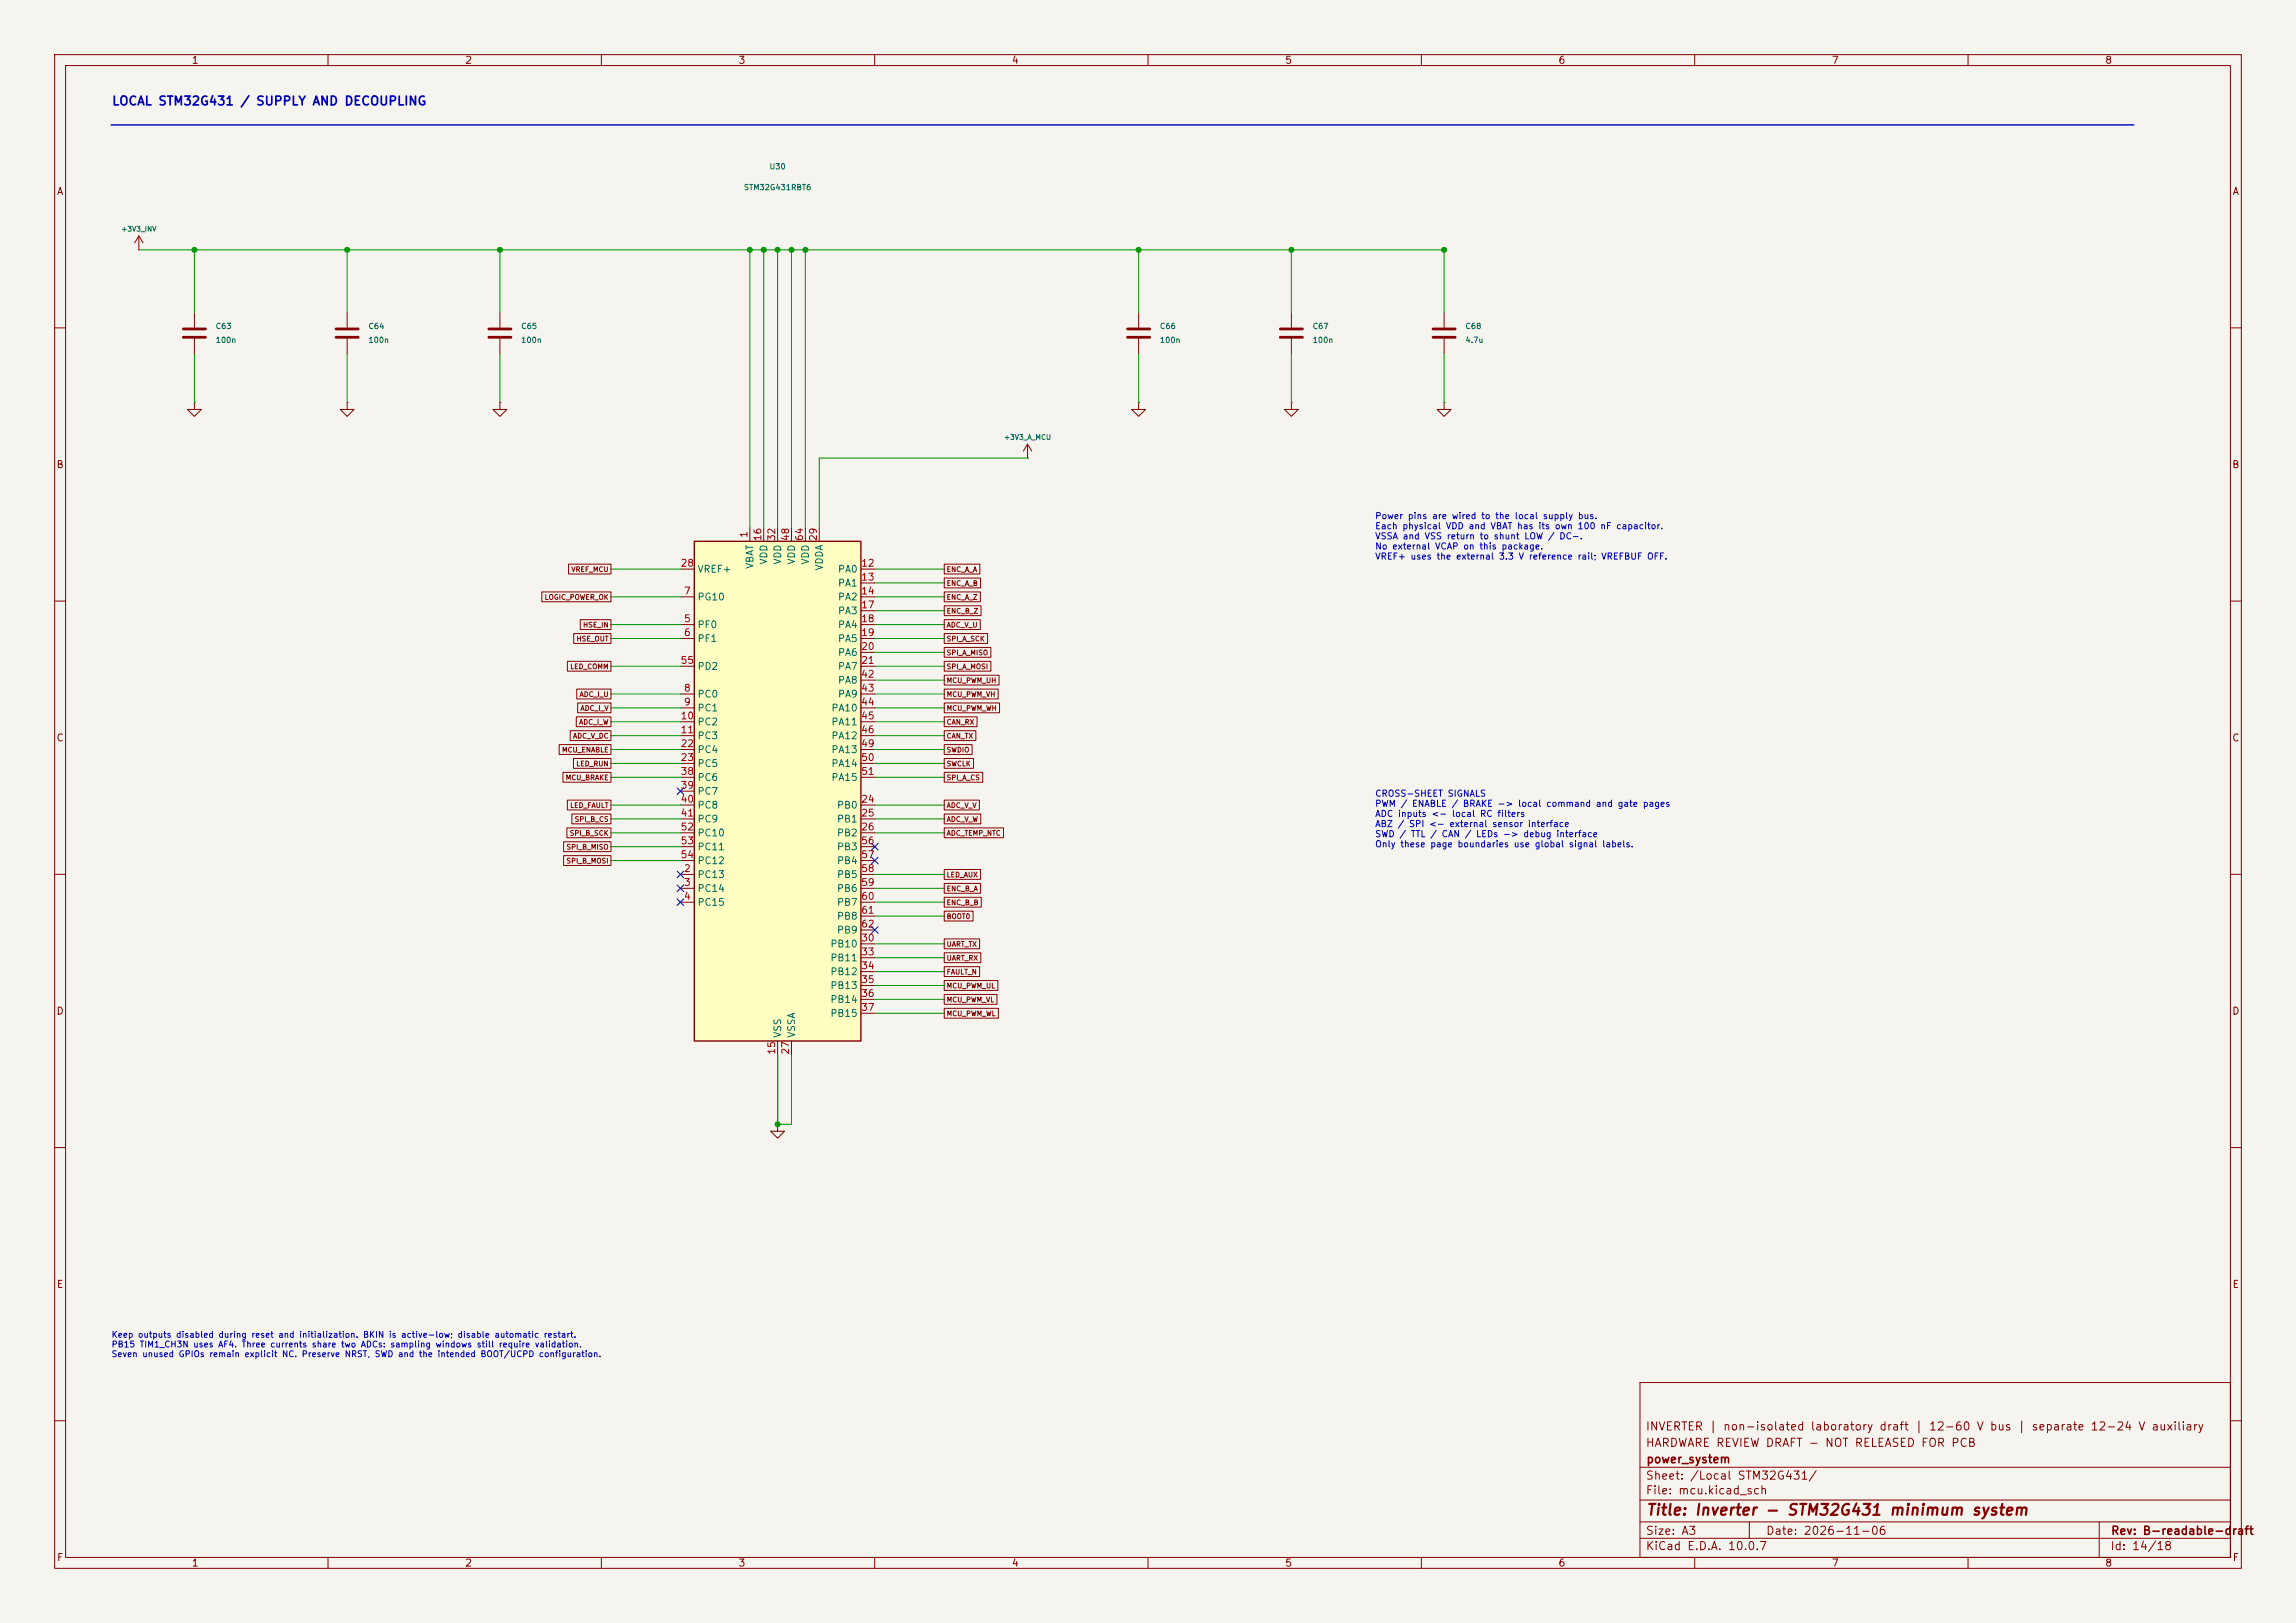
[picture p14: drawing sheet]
<svg xmlns="http://www.w3.org/2000/svg" width="420mm" height="297mm" viewBox="0 0 420 297" stroke-linecap="round" stroke-linejoin="round" font-family="sans-serif">
<defs><g id="words">
<text font-size="2" fill="#840000" x="301" y="277.8">Title: Inverter - STM32G431 minimum system</text>
<text font-size="1.6" fill="#0000c2" x="20.4" y="19.7">LOCAL STM32G431 / SUPPLY AND DECOUPLING</text>
<g font-size="1.5" fill="#840000">
<text x="300.9" y="262.1">INVERTER | non-isolated laboratory draft | 12-60 V bus | separate 12-24 V auxiliary</text>
<text x="300.9" y="265.1">HARDWARE REVIEW DRAFT - NOT RELEASED FOR PCB</text>
<text x="301" y="268.1">power_system</text>
<text x="300.9" y="273.8">File: mcu.kicad_sch</text>
<text x="300.9" y="271.1">Sheet: /Local STM32G431/</text>
<text x="300.9" y="281.2">Size: A3</text>
<text x="322.9" y="281.2">Date: 2026-11-06</text>
<text x="386" y="281.2">Rev: B-readable-draft</text>
<text x="300.9" y="284">KiCad E.D.A. 10.0.7</text>
<text x="385.9" y="284">Id: 14/18</text>
</g>
<g font-size="1.3" fill="#840000">
<text x="35" y="12">1</text>
<text x="85" y="12">2</text>
<text x="135" y="12">3</text>
<text x="185" y="12">4</text>
<text x="235" y="12">5</text>
<text x="285" y="12">6</text>
<text x="335" y="12">7</text>
<text x="385" y="12">8</text>
<text x="10.3" y="36">A</text>
<text x="408.3" y="36">A</text>
<text x="10.2" y="86">B</text>
<text x="408.2" y="86">B</text>
<text x="10.2" y="136">C</text>
<text x="408.2" y="136">C</text>
<text x="10.2" y="186">D</text>
<text x="408.2" y="186">D</text>
<text x="10.3" y="236">E</text>
<text x="408.3" y="236">E</text>
<text x="10.3" y="286">F</text>
<text x="35" y="287">1</text>
<text x="85" y="287">2</text>
<text x="135" y="287">3</text>
<text x="185" y="287">4</text>
<text x="235" y="287">5</text>
<text x="285" y="287">6</text>
<text x="335" y="287">7</text>
<text x="385" y="287">8</text>
<text x="408.3" y="286">F</text>
</g>
<g font-size="1.3" fill="#a90000">
<text x="137" y="98.5" transform="rotate(-90 137 98.5)">1</text>
<text x="139.6" y="99.1" transform="rotate(-90 139.6 99.1)">16</text>
<text x="142.1" y="99.1" transform="rotate(-90 142.1 99.1)">32</text>
<text x="144.6" y="99.1" transform="rotate(-90 144.6 99.1)">48</text>
<text x="147.2" y="99.1" transform="rotate(-90 147.2 99.1)">64</text>
<text x="149.7" y="99.1" transform="rotate(-90 149.7 99.1)">29</text>
<text x="124.4" y="104">28</text>
<text x="157.4" y="104">12</text>
<text x="157.4" y="106.5">13</text>
<text x="125" y="109.1">7</text>
<text x="157.4" y="109.1">14</text>
<text x="157.4" y="111.6">17</text>
<text x="125" y="114.2">5</text>
<text x="125" y="116.7">6</text>
<text x="157.4" y="114.2">18</text>
<text x="157.4" y="116.7">19</text>
<text x="157.4" y="119.2">20</text>
<text x="124.4" y="121.8">55</text>
<text x="157.4" y="121.8">21</text>
<text x="157.4" y="124.3">42</text>
<text x="124.4" y="131.9">10</text>
<text x="125" y="126.9">8</text>
<text x="125" y="129.4">9</text>
<text x="157.4" y="126.9">43</text>
<text x="157.4" y="129.4">44</text>
<text x="157.4" y="131.9">45</text>
<text x="124.4" y="134.5">11</text>
<text x="124.4" y="137">22</text>
<text x="157.4" y="134.5">46</text>
<text x="157.4" y="137">49</text>
<text x="124.4" y="139.6">23</text>
<text x="124.4" y="142.1">38</text>
<text x="157.4" y="139.6">50</text>
<text x="157.4" y="142.1">51</text>
<text x="124.4" y="144.6">39</text>
<text x="124.4" y="147.2">40</text>
<text x="124.4" y="149.7">41</text>
<text x="157.4" y="147.2">24</text>
<text x="157.4" y="149.7">25</text>
<text x="124.4" y="152.3">52</text>
<text x="124.4" y="154.8">53</text>
<text x="157.4" y="152.3">26</text>
<text x="157.4" y="154.8">56</text>
<text x="124.4" y="157.3">54</text>
<text x="125" y="159.9">2</text>
<text x="157.4" y="157.3">57</text>
<text x="157.4" y="159.9">58</text>
<text x="125" y="162.4">3</text>
<text x="125" y="165">4</text>
<text x="157.4" y="162.4">59</text>
<text x="157.4" y="165">60</text>
<text x="157.4" y="167.5">61</text>
<text x="157.4" y="172.6">30</text>
<text x="157.4" y="170">62</text>
<text x="157.4" y="175.1">33</text>
<text x="157.4" y="177.7">34</text>
<text x="157.4" y="180.2">35</text>
<text x="157.4" y="182.7">36</text>
<text x="157.4" y="185.3">37</text>
<text x="142.1" y="193.1" transform="rotate(-90 142.1 193.1)">15</text>
<text x="144.6" y="193.1" transform="rotate(-90 144.6 193.1)">27</text>
</g>
<g font-size="1.3" fill="#006464">
<text x="127.5" y="105.1">VREF+</text>
<text x="138.1" y="104.2" transform="rotate(-90 138.1 104.2)">VBAT</text>
<text x="140.7" y="103.4" transform="rotate(-90 140.7 103.4)">VDD</text>
<text x="143.2" y="103.4" transform="rotate(-90 143.2 103.4)">VDD</text>
<text x="145.7" y="103.4" transform="rotate(-90 145.7 103.4)">VDD</text>
<text x="148.3" y="103.4" transform="rotate(-90 148.3 103.4)">VDD</text>
<text x="150.8" y="104.5" transform="rotate(-90 150.8 104.5)">VDDA</text>
<text x="153.2" y="105.1">PA0</text>
<text x="153.2" y="107.6">PA1</text>
<text x="127.5" y="110.2">PG10</text>
<text x="153.2" y="110.2">PA2</text>
<text x="153.2" y="112.7">PA3</text>
<text x="127.5" y="115.3">PF0</text>
<text x="127.5" y="117.8">PF1</text>
<text x="153.2" y="115.3">PA4</text>
<text x="153.2" y="117.8">PA5</text>
<text x="127.5" y="122.9">PD2</text>
<text x="153.2" y="120.3">PA6</text>
<text x="153.2" y="122.9">PA7</text>
<text x="153.2" y="125.4">PA8</text>
<text x="127.5" y="128">PC0</text>
<text x="127.5" y="130.5">PC1</text>
<text x="152" y="130.5">PA10</text>
<text x="153.2" y="128">PA9</text>
<text x="127.5" y="133">PC2</text>
<text x="127.5" y="135.6">PC3</text>
<text x="152" y="133">PA11</text>
<text x="152" y="135.6">PA12</text>
<text x="127.5" y="138.1">PC4</text>
<text x="127.5" y="140.7">PC5</text>
<text x="127.5" y="143.2">PC6</text>
<text x="152" y="138.1">PA13</text>
<text x="152" y="140.7">PA14</text>
<text x="152" y="143.2">PA15</text>
<text x="127.5" y="145.7">PC7</text>
<text x="127.5" y="148.3">PC8</text>
<text x="153" y="148.3">PB0</text>
<text x="127.5" y="150.8">PC9</text>
<text x="127.5" y="153.4">PC10</text>
<text x="127.5" y="155.9">PC11</text>
<text x="153" y="150.8">PB1</text>
<text x="153" y="153.4">PB2</text>
<text x="153" y="155.9">PB3</text>
<text x="127.5" y="161">PC13</text>
<text x="127.5" y="158.4">PC12</text>
<text x="153" y="158.4">PB4</text>
<text x="153" y="161">PB5</text>
<text x="127.5" y="163.5">PC14</text>
<text x="127.5" y="166.1">PC15</text>
<text x="153" y="163.5">PB6</text>
<text x="153" y="166.1">PB7</text>
<text x="151.8" y="173.7">PB10</text>
<text x="153" y="168.6">PB8</text>
<text x="153" y="171.1">PB9</text>
<text x="151.8" y="176.2">PB11</text>
<text x="151.8" y="178.8">PB12</text>
<text x="151.8" y="181.3">PB13</text>
<text x="151.8" y="183.8">PB14</text>
<text x="143.2" y="190" transform="rotate(-90 143.2 190)">VSS</text>
<text x="145.7" y="190" transform="rotate(-90 145.7 190)">VSSA</text>
<text x="151.8" y="186.4">PB15</text>
</g>
<g font-size="1.2" fill="#0000c2">
<text x="251.4" y="95.3">Power pins are wired to the local supply bus.</text>
<text x="251.4" y="97.1">Each physical VDD and VBAT has its own 100 nF capacitor.</text>
<text x="251.4" y="99">VSSA and VSS return to shunt LOW / DC-.</text>
<text x="251.4" y="100.8">No external VCAP on this package.</text>
<text x="251.4" y="102.7">VREF+ uses the external 3.3 V reference rail; VREFBUF OFF.</text>
<text x="251.4" y="146.1">CROSS-SHEET SIGNALS</text>
<text x="251.4" y="147.9">PWM / ENABLE / BRAKE -&gt; local command and gate pages</text>
<text x="251.4" y="149.8">ADC inputs &lt;- local RC filters</text>
<text x="251.4" y="151.6">ABZ / SPI &lt;- external sensor interface</text>
<text x="251.4" y="153.5">SWD / TTL / CAN / LEDs -&gt; debug interface</text>
<text x="251.4" y="155.3">Only these page boundaries use global signal labels.</text>
</g>
<g font-size="1.1" fill="#0000c2">
<text x="20.3" y="245.1">Keep outputs disabled during reset and initialization. BKIN is active-low; disable automatic restart.</text>
<text x="20.3" y="246.8">PB15 TIM1_CH3N uses AF4. Three currents share two ADCs: sampling windows still require validation.</text>
<text x="20.3" y="248.6">Seven unused GPIOs remain explicit NC. Preserve NRST, SWD and the intended BOOT/UCPD configuration.</text>
</g>
<g font-size="1" fill="#006464">
<text x="136" y="35">STM32G431RBT6</text>
<text x="140.7" y="31.2">U30</text>
<text x="39.4" y="60.4">C63</text>
<text x="39.4" y="63">100n</text>
<text x="67.3" y="60.4">C64</text>
<text x="67.3" y="63">100n</text>
<text x="95.2" y="60.4">C65</text>
<text x="95.2" y="63">100n</text>
<text x="212.1" y="60.4">C66</text>
<text x="212.1" y="63">100n</text>
<text x="240" y="60.4">C67</text>
<text x="240" y="63">100n</text>
<text x="268" y="60.4">C68</text>
<text x="268" y="63">4.7u</text>
</g>
<g font-size=".9" fill="#006464">
<text x="22.1" y="42.6">+3V3_INV</text>
<text x="183.6" y="80.7">+3V3_A_MCU</text>
</g>
<g font-size=".9" fill="#840000">
<text x="104.4" y="104.9">VREF_MCU</text>
<text x="173.1" y="104.9">ENC_A_A</text>
<text x="173.1" y="107.4">ENC_A_B</text>
<text x="99.5" y="110">LOGIC_POWER_OK</text>
<text x="173.1" y="110">ENC_A_Z</text>
<text x="173.1" y="112.5">ENC_B_Z</text>
<text x="105.4" y="117.6">HSE_OUT</text>
<text x="106.6" y="115">HSE_IN</text>
<text x="173.1" y="115">ADC_V_U</text>
<text x="173.1" y="117.6">SPI_A_SCK</text>
<text x="104.2" y="122.7">LED_COMM</text>
<text x="173.1" y="125.2">MCU_PWM_UH</text>
<text x="173.1" y="120.1">SPI_A_MISO</text>
<text x="173.1" y="122.7">SPI_A_MOSI</text>
<text x="105.9" y="127.7">ADC_I_U</text>
<text x="106.1" y="130.3">ADC_I_V</text>
<text x="173.1" y="127.7">MCU_PWM_VH</text>
<text x="173.1" y="130.3">MCU_PWM_WH</text>
<text x="102.7" y="137.9">MCU_ENABLE</text>
<text x="104.7" y="135.4">ADC_V_DC</text>
<text x="105.8" y="132.8">ADC_I_W</text>
<text x="173.1" y="132.8">CAN_RX</text>
<text x="173.1" y="135.4">CAN_TX</text>
<text x="173.1" y="137.9">SWDIO</text>
<text x="103.4" y="143">MCU_BRAKE</text>
<text x="105.3" y="140.4">LED_RUN</text>
<text x="173.1" y="140.4">SWCLK</text>
<text x="173.1" y="143">SPI_A_CS</text>
<text x="104.2" y="148.1">LED_FAULT</text>
<text x="173.1" y="148.1">ADC_V_V</text>
<text x="103.5" y="155.7">SPI_B_MISO</text>
<text x="104.1" y="153.1">SPI_B_SCK</text>
<text x="105" y="150.6">SPI_B_CS</text>
<text x="173.1" y="150.6">ADC_V_W</text>
<text x="173.1" y="153.1">ADC_TEMP_NTC</text>
<text x="103.5" y="158.2">SPI_B_MOSI</text>
<text x="173.1" y="160.8">LED_AUX</text>
<text x="173.1" y="163.3">ENC_B_A</text>
<text x="173.1" y="165.8">ENC_B_B</text>
<text x="173.1" y="173.5">UART_TX</text>
<text x="173.1" y="168.4">BOOT0</text>
<text x="173.1" y="176">UART_RX</text>
<text x="173.1" y="178.5">FAULT_N</text>
<text x="173.1" y="181.1">MCU_PWM_UL</text>
<text x="173.1" y="183.6">MCU_PWM_VL</text>
<text x="173.1" y="186.2">MCU_PWM_WL</text>
</g>
</g></defs>
<path d="M0 0h420v297h-420z" fill="#f5f4ef" stroke="#f5f4ef" stroke-width=".18"/>
<g fill="none" stroke="#840000" stroke-width=".18">
<path d="M10 10h400v277h-400zM12 12h396v273h-396zM60 10v2M110 10v2M160 10v2M210 10v2M260 10v2M310 10v2M360 10v2M25.4 45.7h.1M25.4 43.2l-.8 1.3M25.4 43.2l.8 1.3"/>
<path d="M25.4 43.2v2.5M63.5 57.2v2.7M91.4 57.2v2.7M208.3 57.2v2.7M236.2 57.2v2.7M264.2 57.2v2.7M10 60h2M35.6 73.7v1.2h1.2l-1.2 1.3-1.3-1.3h1.3M35.6 73.7h.1M63.5 62v2.8M91.4 62v2.8M208.3 62v2.8"/>
<path d="M236.2 73.7v1.2h1.3l-1.3 1.3-1.3-1.3h1.3M236.2 73.7h.1M236.2 62v2.8M264.2 73.7v1.2h1.2l-1.2 1.3-1.3-1.3h1.3M264.2 73.7h.1M264.2 62v2.8M408 60h2M10 110h2M408 110h2M10 160h2M408 160h2M10 210h2"/>
<path d="M142.2 205.7v1.3h1.3l-1.3 1.3-1.2-1.3h1.2M142.2 205.7h.1M408 210h2M300 253h108v32h-108zM10 260h2M300 278.5h108M300 274.5h108M300 268.5h108M320 278.5v3M384 278.5v6.5M408 260h2M60 285v2"/>
<path d="M110 285v2M160 285v2M210 285v2M260 285v2M300 281.5h108M310 285v2M360 285v2"/>
</g>
<path d="M61.5 60.2h4M61.5 61.7h4M89.4 60.2h4.1M89.4 61.7h4.1M206.2 60.2h4.1M206.2 61.7h4.1M234.2 60.2h4.1M234.2 61.7h4.1M262.1 60.2h4.1M262.1 61.7h4.1" fill="none" stroke="#840000" stroke-width=".51"/>
<path d="M127 99.1h30.5v91.4h-30.5z" fill="#ffffc2"/>
<path d="M127 99.1h30.5v91.4h-30.5z" fill="none" stroke="#840000" stroke-width=".25"/>
<g fill="none" stroke="#840000" stroke-width=".18">
<path d="M35.6 57.2v2.7M35.6 62v2.8M63.5 73.7v1.2h1.3l-1.3 1.3-1.3-1.3h1.3M63.5 73.7h.1M91.4 73.7v1.2h1.3l-1.3 1.3-1.2-1.3h1.2M91.4 73.7h.1M208.3 73.7v1.2h1.2l-1.2 1.3-1.3-1.3h1.3M208.3 73.7h.1M137.2 96.5v2.6M139.7 96.5v2.6M142.2 96.5v2.6M144.8 96.5v2.6"/>
<path d="M147.3 96.5v2.6M149.9 96.5v2.6M188 83.8h.1M188 81.3l-.8 1.3M188 81.3l.7 1.3M188 81.3v2.5M99.1 108.3h12.7v1.8h-12.7zM104 103.2h7.8v1.8h-7.8zM104.9 115.9h6.9v1.8h-6.9zM106.1 113.4h5.7v1.8h-5.7zM124.5 114.3h2.5M124.5 116.8h2.5"/>
<path d="M124.5 109.2h2.5M124.5 104.1h2.5M157.5 114.3h2.5M157.5 116.8h2.5M157.5 109.2h2.5M157.5 104.1h2.5M157.5 106.7h2.5M157.5 111.8h2.5M157.5 119.4h2.5M172.7 103.2h6.5v1.8h-6.5zM172.7 105.8h6.7v1.8h-6.7zM172.7 108.3h6.6v1.8h-6.6z"/>
<path d="M172.7 110.9h6.8v1.8h-6.8zM172.7 113.4h6.6v1.8h-6.6zM172.7 115.9h8v1.8h-8zM172.7 118.5h8.6v1.8h-8.6zM102.3 136.3h9.5v1.8h-9.5zM103.8 121h8v1.8h-8zM104.3 133.7h7.5v1.8h-7.5zM104.9 138.8h6.9v1.8h-6.9zM105.4 131.2h6.4v1.8h-6.4zM105.5 126.1h6.3v1.8h-6.3zM105.7 128.6h6.1v1.8h-6.1zM124.5 127h2.5"/>
<path d="M124.5 129.5h2.5M124.5 132.1h2.5M124.5 134.6h2.5M124.5 121.9h2.5M124.5 137.2h2.5M124.5 139.7h2.5M157.5 127h2.5M157.5 129.5h2.5M157.5 132.1h2.5M157.5 134.6h2.5M157.5 121.9h2.5M157.5 137.2h2.5"/>
<path d="M157.5 139.7h2.5M157.5 124.5h2.5M172.7 123.6h10.1v1.8h-10.1zM172.7 126.1h9.9v1.8h-9.9zM172.7 128.6h10.1v1.8h-10.1zM172.7 131.2h6v1.8h-6zM172.7 133.7h5.8v1.8h-5.8zM172.7 136.3h5.1v1.8h-5.1zM172.7 138.8h5.4v1.8h-5.4zM172.7 121h8.6v1.8h-8.6zM103 141.3h8.8v1.8h-8.8zM103.1 154h8.7v1.8h-8.7z"/>
<path d="M103.1 156.6h8.7v1.8h-8.7zM103.7 151.5h8.1v1.8h-8.1zM103.8 146.4h8v1.8h-8zM104.6 149h7.2v1.8h-7.2zM124.5 147.3h2.5M124.5 149.9h2.5M124.5 152.4h2.5M124.5 142.2h2.5M124.5 144.8h2.5M124.5 154.9h2.5M124.5 157.5h2.5M157.5 147.3h2.5"/>
<path d="M157.5 149.9h2.5M157.5 152.4h2.5M157.5 142.2h2.5M157.5 154.9h2.5M157.5 157.5h2.5M172.7 159.1h6.7v1.8h-6.7zM172.7 141.3h7.1v1.8h-7.1zM172.7 146.4h6.5v1.8h-6.5zM172.7 149h6.7v1.8h-6.7zM172.7 151.5h10.9v1.8h-10.9zM124.5 160h2.5M124.5 162.6h2.5"/>
<path d="M124.5 165.1h2.5M157.5 160h2.5M157.5 162.6h2.5M157.5 165.1h2.5M157.5 172.7h2.5M157.5 175.3h2.5M157.5 177.8h2.5M157.5 167.6h2.5M157.5 170.2h2.5M172.7 171.8h6.5v1.8h-6.5zM172.7 174.4h6.7v1.8h-6.7zM172.7 176.9h6.5v1.8h-6.5z"/>
<path d="M172.7 179.4h9.8v1.8h-9.8zM172.7 161.7h6.7v1.8h-6.7zM172.7 164.2h6.8v1.8h-6.8zM172.7 166.7h5.3v1.8h-5.3zM142.2 190.5v2.5M144.8 190.5v2.5M157.5 180.3h2.5M157.5 182.9h2.5M157.5 185.4h2.5M172.7 184.5h9.9v1.8h-9.9zM172.7 182h9.7v1.8h-9.7z"/>
</g>
<path d="M33.5 60.2h4.1M33.5 61.7h4.1" fill="none" stroke="#840000" stroke-width=".51"/>
<path d="M20.3 22.9h370" fill="none" stroke="#0000c2" stroke-width=".25"/>
<g fill="none" stroke="#009600" stroke-width=".18">
<path d="M25.4 45.7h238.8v11.5M35.6 45.7v11.5M63.5 45.7v11.5M91.4 45.7v11.5M137.2 45.7v50.8M139.7 45.7v50.8M142.2 45.7v50.8M144.8 45.7v50.8M147.3 45.7v50.8M208.3 45.7v11.5M236.2 45.7v11.5M35.6 64.8v8.9"/>
<path d="M63.5 64.8v8.9M91.4 64.8v8.9M208.3 64.8v8.9M236.2 64.8v8.9M264.2 64.8v8.9M188 83.8h-38.1v12.7M111.8 114.3h12.7M111.8 116.8h12.7M111.8 109.2h12.7M111.8 104.1h12.7M160 114.3h12.7M160 116.8h12.7"/>
<path d="M160 109.2h12.7M160 104.1h12.7M160 106.7h12.7M160 111.8h12.7M160 119.4h12.7M111.8 127h12.7M111.8 129.5h12.7M111.8 132.1h12.7M111.8 134.6h12.7M111.8 121.9h12.7M111.8 137.2h12.7M111.8 139.7h12.7"/>
<path d="M160 127h12.7M160 124.5h12.7M160 129.5h12.7M160 132.1h12.7M160 134.6h12.7M160 121.9h12.7M160 137.2h12.7M160 139.7h12.7M111.8 152.4h12.7M111.8 154.9h12.7M111.8 157.5h12.7M111.8 147.3h12.7"/>
<path d="M111.8 142.2h12.7M111.8 149.9h12.7M160 152.4h12.7M160 147.3h12.7M160 142.2h12.7M160 149.9h12.7M160 175.3h12.7M160 177.8h12.7M160 172.7h12.7M160 160h12.7M160 162.6h12.7M160 165.1h12.7"/>
<path d="M160 167.6h12.7M142.2 193v12.7h2.6v-12.7M160 180.3h12.7M160 182.9h12.7M160 185.4h12.7"/>
</g>
<g fill="none" stroke="#000084" stroke-width=".18">
<path d="M123.9 144.2l1.2 1.2M123.9 159.4l1.2 1.2M125.1 144.2l-1.2 1.2M125.1 159.4l-1.2 1.2M159.4 154.3l1.2 1.2M159.4 156.9l1.2 1.2M160.6 154.3l-1.2 1.2M160.6 156.9l-1.2 1.2M123.9 162l1.2 1.2M123.9 164.5l1.2 1.2M125.1 162l-1.2 1.2M125.1 164.5l-1.2 1.2"/>
<path d="M159.4 169.6l1.2 1.2M160.6 169.6l-1.2 1.2"/>
</g>
<g fill="#009600" stroke="#009600" stroke-width=".18">
<circle cx="264.2" cy="45.7" r=".46"/>
<circle cx="137.2" cy="45.7" r=".46"/>
<circle cx="142.2" cy="45.7" r=".46"/>
<circle cx="63.5" cy="45.7" r=".46"/>
<circle cx="91.4" cy="45.7" r=".46"/>
<circle cx="35.6" cy="45.7" r=".46"/>
<circle cx="208.3" cy="45.7" r=".46"/>
<circle cx="236.2" cy="45.7" r=".46"/>
<circle cx="139.7" cy="45.7" r=".46"/>
<circle cx="144.8" cy="45.7" r=".46"/>
<circle cx="147.3" cy="45.7" r=".46"/>
<circle cx="142.2" cy="205.7" r=".46"/>
</g>
<use href="#words"/>
</svg>
